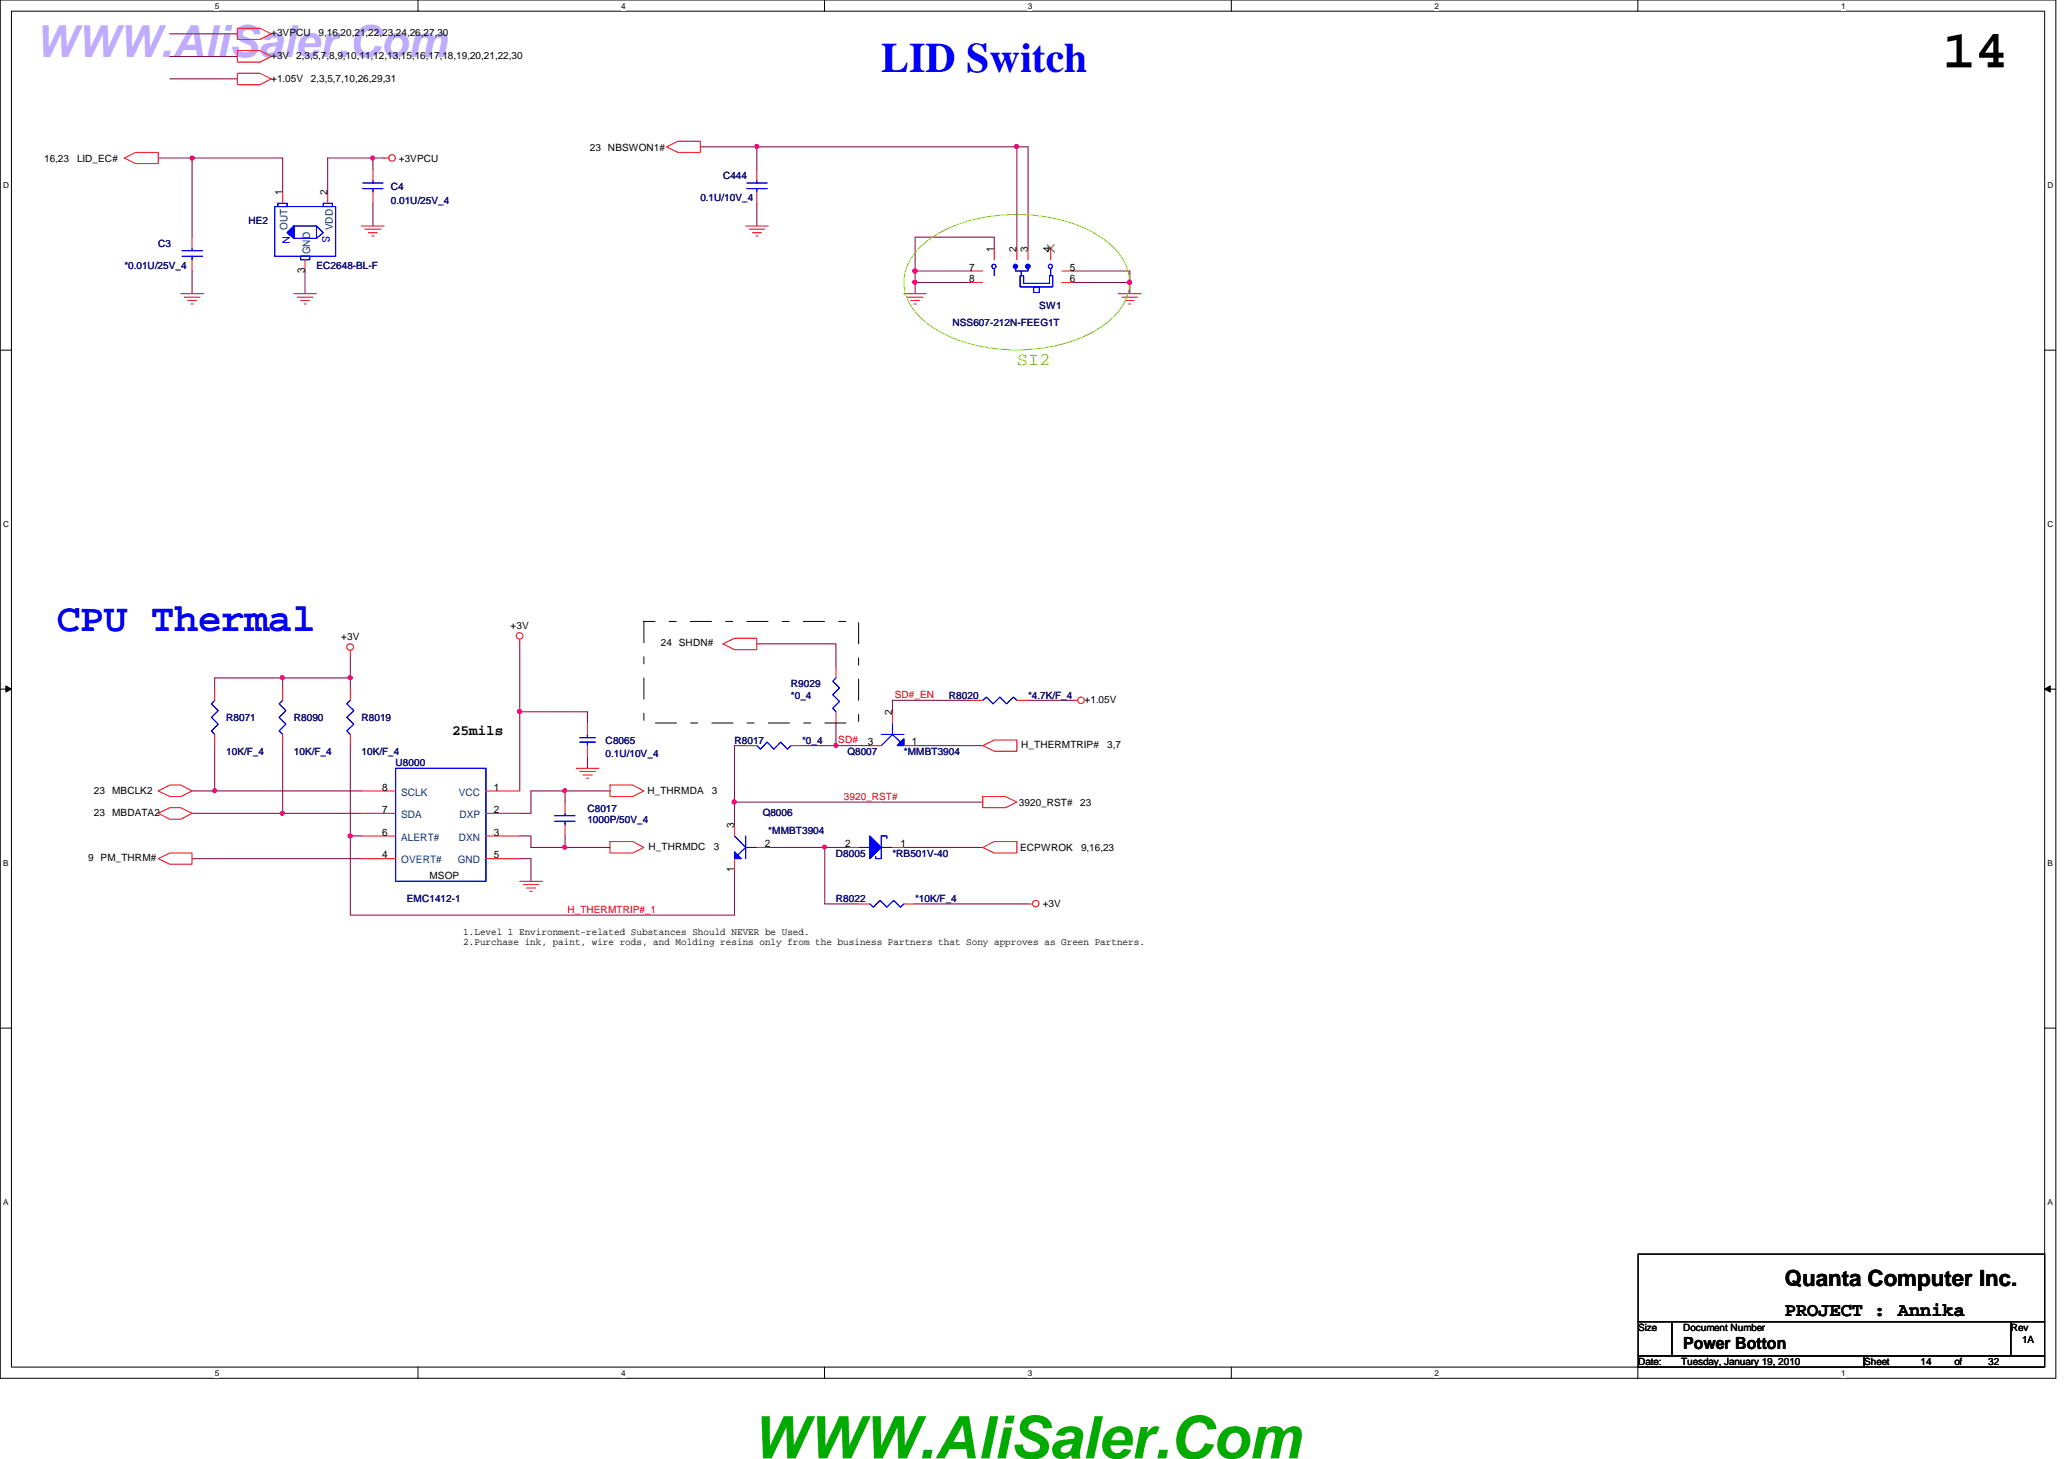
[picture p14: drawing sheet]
<svg xmlns="http://www.w3.org/2000/svg" width="297mm" height="210mm" viewBox="0 0 297 210" stroke-linecap="round" stroke-linejoin="round" font-family="sans-serif">
<defs><g id="words">
<text font-size="8.5" fill="#00ab00" x="108.2" y="209.8">WWW.AliSaler.Com</text>
<text font-size="7.8" x="279.6" y="9.7">14</text>
<text font-size="6.3" fill="#bfabff" x="5.1" y="8.2">WWW.AliSaler.Com</text>
<text font-size="6" fill="#00f" x="126.8" y="10.3">LID Switch</text>
<text font-size="5.7" fill="#00f" x="8.2" y="90.8">CPU Thermal</text>
<text font-size="3.2" x="256.9" y="185">Quanta Computer Inc.</text>
<text font-size="2.8" x="256.9" y="189.3">PROJECT : Annika</text>
<text font-size="2.6" fill="#80ff00" x="146.3" y="52.5">SI2</text>
<text font-size="2.4" x="242.2" y="194.1">Power Botton</text>
<text font-size="2.1" x="65.1" y="105.7">25mils</text>
<g font-size="1.5">
<text x="40.6" y="28.1" transform="rotate(-90 40.6 28.1)">1</text>
<text x="47.1" y="28.1" transform="rotate(-90 47.1 28.1)">2</text>
<text x="43.9" y="39.3" transform="rotate(-90 43.9 39.3)">3</text>
<text x="139.5" y="38.9">7</text>
<text x="139.5" y="40.6">8</text>
<text x="143" y="36.2" transform="rotate(-90 143 36.2)">1</text>
<text x="146.3" y="36.2" transform="rotate(-90 146.3 36.2)">2</text>
<text x="147.9" y="36.2" transform="rotate(-90 147.9 36.2)">3</text>
<text x="151.2" y="36.2" transform="rotate(-90 151.2 36.2)">4</text>
<text x="154" y="38.9">5</text>
<text x="154" y="40.6">6</text>
<text x="124.9" y="107.2">3</text>
<text x="128.4" y="102.9" transform="rotate(-90 128.4 102.9)">2</text>
<text x="131.2" y="107.2">1</text>
<text x="55" y="113.7">8</text>
<text x="71.1" y="113.7">1</text>
<text x="55" y="117">7</text>
<text x="71.1" y="117">2</text>
<text x="105.7" y="119.1" transform="rotate(-90 105.7 119.1)">3</text>
<text x="55" y="120.2">6</text>
<text x="55" y="123.5">4</text>
<text x="71.1" y="123.5">5</text>
<text x="71.1" y="120.2">3</text>
<text x="105.7" y="125.5" transform="rotate(-90 105.7 125.5)">1</text>
<text x="110.1" y="121.9">2</text>
<text x="121.6" y="121.9">2</text>
<text x="129.6" y="121.9">1</text>
</g>
<g font-size="1.5" fill="#004080">
<text x="41.4" y="33.1" transform="rotate(-90 41.4 33.1)">OUT</text>
<text x="47.9" y="33.1" transform="rotate(-90 47.9 33.1)">VDD</text>
<text x="44.6" y="36.6" transform="rotate(-90 44.6 36.6)">GND</text>
<text x="57.7" y="114.5">SCLK</text>
<text x="57.7" y="117.7">SDA</text>
<text x="66" y="114.5">VCC</text>
<text x="66.1" y="117.7">DXP</text>
<text x="57.7" y="120.9">ALERT#</text>
<text x="57.7" y="124.2">OVERT#</text>
<text x="65.9" y="124.2">GND</text>
<text x="66" y="120.9">DXN</text>
</g>
<g font-size="1.4">
<text x="39" y="5.2">+3VPCU</text>
<text x="45.8" y="5.2">9,16,20,21,22,23,24,26,27,30</text>
<text x="39" y="8.5">+3V 2,3,5,7,8,9,10,11,12,13,15,16,17,18,19,20,21,22,30</text>
<text x="39" y="11.7">+1.05V</text>
<text x="44.7" y="11.7">2,3,5,7,10,26,29,31</text>
<text x="6.3" y="23.3">16,23</text>
<text x="11.1" y="23.3">LID_EC#</text>
<text x="57.4" y="23.3">+3VPCU</text>
<text x="84.9" y="21.7">23</text>
<text x="87.5" y="21.7">NBSWON1#</text>
<text x="49.1" y="92">+3V</text>
<text x="73.5" y="90.4">+3V</text>
<text x="95.1" y="93">24 SHDN#</text>
<text x="156.1" y="101.1">+1.05V</text>
<text x="147" y="107.7">H_THERMTRIP#</text>
<text x="159.3" y="107.7">3,7</text>
<text x="13.5" y="117.4">23</text>
<text x="13.5" y="114.2">23</text>
<text x="16.1" y="117.4">MBDATA2</text>
<text x="16.1" y="114.2">MBCLK2</text>
<text x="93.2" y="114.3">H_THRMDA</text>
<text x="102.4" y="114.3">3</text>
<text x="146.6" y="116">3920_RST#</text>
<text x="155.4" y="116">23</text>
<text x="12.7" y="123.9">9 PM_THRM#</text>
<text x="93.3" y="122.3">H_THRMDC</text>
<text x="102.7" y="122.3">3</text>
<text x="146.8" y="122.4">ECPWROK</text>
<text x="155.6" y="122.4">9,16,23</text>
<text x="61.8" y="126.5">MSOP</text>
<text x="150.1" y="130.6">+3V</text>
<text x="66.7" y="134.5">1.Level 1 Environment-related Substances Should NEVER be Used.</text>
<text x="66.7" y="136">2.Purchase ink, paint, wire rods, and Molding resins only from the business Partners that Sony approves as Green Partners.</text>
<text x="235.8" y="191.5">Size</text>
<text x="242.2" y="191.5">Document Number</text>
<text x="289.4" y="191.5">Rev</text>
<text x="235.8" y="196.4">Date:</text>
<text x="241.9" y="196.4">Tuesday, January 19, 2010</text>
<text x="268.3" y="196.4">Sheet</text>
<text x="276.4" y="196.4">14</text>
<text x="281.3" y="196.4">of</text>
<text x="286.1" y="196.4">32</text>
<text x="291" y="193.2">1A</text>
</g>
<g font-size="1.4" fill="#000080">
<text x="56.3" y="27.3">C4</text>
<text x="56.3" y="29.3">0.01U/25V_4</text>
<text x="100.8" y="29">0.1U/10V_4</text>
<text x="104.1" y="25.7">C444</text>
<text x="22.8" y="35.5">C3</text>
<text x="35.8" y="32.2">HE2</text>
<text x="17.9" y="38.7">*0.01U/25V_4</text>
<text x="45.5" y="38.7">EC2648-BL-F</text>
<text x="137.1" y="46.9">NSS607-212N-FEEG1T</text>
<text x="149.6" y="44.4">SW1</text>
<text x="113.8" y="98.9">R9029</text>
<text x="113.8" y="100.5">*0_4</text>
<text x="136.6" y="100.5">R8020</text>
<text x="148" y="100.5">*4.7K/F_4</text>
<text x="32.6" y="103.8">R8071</text>
<text x="42.3" y="103.8">R8090</text>
<text x="52" y="103.8">R8019</text>
<text x="87.2" y="107">C8065</text>
<text x="105.7" y="107">R8017</text>
<text x="115.4" y="107">*0_4</text>
<text x="32.6" y="108.6">10K/F_4</text>
<text x="42.3" y="108.6">10K/F_4</text>
<text x="52" y="108.6">10K/F_4</text>
<text x="56.9" y="110.2">U8000</text>
<text x="87.2" y="109">0.1U/10V_4</text>
<text x="122" y="108.6">Q8007</text>
<text x="130.1" y="108.6">*MMBT3904</text>
<text x="84.5" y="116.8">C8017</text>
<text x="84.5" y="118.4">1000P/50V_4</text>
<text x="109.8" y="117.4">Q8006</text>
<text x="110.6" y="120">*MMBT3904</text>
<text x="120.3" y="123.3">D8005</text>
<text x="128.4" y="123.3">*RB501V-40</text>
<text x="58.5" y="129.8">EMC1412-1</text>
<text x="120.3" y="129.8">R8022</text>
<text x="131.7" y="129.8">*10K/F_4</text>
</g>
<g font-size="1.4" fill="#00f">
<text x="40.7" y="34" transform="rotate(90 40.7 34)">N</text>
<text x="46.4" y="34" transform="rotate(90 46.4 34)">S</text>
</g>
<g font-size="1.4" fill="#f00">
<text x="128.8" y="100.4">SD#_EN</text>
<text x="120.6" y="106.9">SD#</text>
<text x="121.5" y="115.1">3920_RST#</text>
<text x="81.7" y="131.3">H_THERMTRIP#_1</text>
</g>
<g font-size="1.2">
<text x="30.9" y="1.2">5</text>
<text x="89.4" y="1.2">4</text>
<text x="147.9" y="1.2">3</text>
<text x="206.5" y="1.2">2</text>
<text x="265" y="1.2">1</text>
<text x=".5" y="27.1">D</text>
<text x="294.7" y="27.1">D</text>
<text x=".5" y="75.8">C</text>
<text x="294.7" y="75.8">C</text>
<text x=".5" y="124.6">B</text>
<text x="294.7" y="124.6">B</text>
<text x=".5" y="173.4">A</text>
<text x="294.7" y="173.4">A</text>
<text x="30.9" y="197.9">5</text>
<text x="89.4" y="197.9">4</text>
<text x="147.9" y="197.9">3</text>
<text x="206.5" y="197.9">2</text>
<text x="265" y="197.9">1</text>
</g>
</g></defs>
<path d="M0 0h295.9v198.3h-295.9zM1.6 1.6h292.7v195.1h-292.7z" fill="none" stroke="#000" stroke-width=".14"/>
<g fill="#fff">
<path d="M30.9 .2h.6v1.3h-.6z"/>
<path d="M30.9 196.8h.6v1.4h-.6z"/>
</g>
<path d="M60.2 0v1.6M60.2 196.7v1.6" fill="none" stroke="#000" stroke-width=".14"/>
<g fill="#fff">
<path d="M89.4 .2h.6v1.3h-.6z"/>
<path d="M89.4 196.8h.6v1.4h-.6z"/>
</g>
<path d="M118.7 0v1.6M118.7 196.7v1.6" fill="none" stroke="#000" stroke-width=".14"/>
<g fill="#fff">
<path d="M147.9 .2h.6v1.3h-.6z"/>
<path d="M147.9 196.8h.6v1.4h-.6z"/>
</g>
<path d="M177.2 0v1.6M177.2 196.7v1.6" fill="none" stroke="#000" stroke-width=".14"/>
<g fill="#fff">
<path d="M206.5 .2h.5v1.3h-.5z"/>
<path d="M206.5 196.8h.5v1.4h-.5z"/>
</g>
<path d="M235.7 0v1.6M235.7 196.7v1.6" fill="none" stroke="#000" stroke-width=".14"/>
<g fill="#fff">
<path d="M265 .2h.6v1.3h-.6z"/>
<path d="M265 196.8h.6v1.4h-.6z"/>
<path d="M.5 26h.8v1.3h-.8z"/>
<path d="M294.7 26h.8v1.3h-.8z"/>
<path d="M.5 74.8h.8v1.3h-.8z"/>
<path d="M294.7 74.8h.8v1.3h-.8z"/>
</g>
<path d="M0 50.4h1.6M294.3 50.4h1.6" fill="none" stroke="#000" stroke-width=".14"/>
<g fill="#fff">
<path d="M.5 123.5h.7v1.3h-.7z"/>
<path d="M294.7 123.5h.7v1.3h-.7z"/>
</g>
<path d="M0 99.1h1.6M.8 98.7l.8 .4-.8 .5zM294.3 99.1h1.6M294.3 99.1l.8-.4v.9z" fill="none" stroke="#000" stroke-width=".14"/>
<path d="M.8 98.7l.8 .4-.8 .5zM294.3 99.1l.8-.4v.9z" fill="#000"/>
<g fill="#fff">
<path d="M.5 172.3h.7v1.3h-.7z"/>
<path d="M294.7 172.3h.7v1.3h-.7z"/>
</g>
<path d="M0 147.9h1.6M294.3 147.9h1.6" fill="none" stroke="#000" stroke-width=".14"/>
<path d="M100.8 21.1h8.1v3.3M108.9 29.3v3.2" fill="none" stroke="#800040" stroke-width=".14"/>
<circle cx="108.9" cy="21.1" r=".3" fill="#f0f"/>
<circle cx="108.9" cy="21.1" r=".3" fill="none" stroke="#f0f" stroke-width=".14"/>
<path d="M27.6 39v3.2M40.7 22.7h-13.1v11.4" fill="none" stroke="#800040" stroke-width=".14"/>
<circle cx="27.6" cy="22.7" r=".3" fill="#f0f"/>
<circle cx="27.6" cy="22.7" r=".3" fill="none" stroke="#f0f" stroke-width=".14"/>
<path d="M40.7 22.7v4.9M43.9 39v3.2M47.2 22.7h8.1" fill="none" stroke="#800040" stroke-width=".14"/>
<circle cx="53.6" cy="22.7" r=".3" fill="#f0f"/>
<circle cx="53.6" cy="22.7" r=".3" fill="none" stroke="#f0f" stroke-width=".14"/>
<path d="M22.8 22.7h4.8M47.2 22.7v4.9M53.7 22.7v1.7M53.7 29.3v3.2M131.7 39h8.1M154.5 40.6h8.1" fill="none" stroke="#800040" stroke-width=".14"/>
<circle cx="162.6" cy="40.6" r=".3" fill="#f0f"/>
<circle cx="162.6" cy="40.6" r=".3" fill="none" stroke="#f0f" stroke-width=".14"/>
<path d="M131.7 40.6v1.6" fill="none" stroke="#800040" stroke-width=".14"/>
<circle cx="131.7" cy="40.6" r=".31" fill="#f0f"/>
<circle cx="131.7" cy="40.6" r=".31" fill="none" stroke="#f0f" stroke-width=".14"/>
<path d="M154.5 39h8.1v1.6M131.7 40.6h8.1" fill="none" stroke="#800040" stroke-width=".14"/>
<circle cx="162.6" cy="40.6" r=".3" fill="#f0f"/>
<circle cx="162.6" cy="40.6" r=".3" fill="none" stroke="#f0f" stroke-width=".14"/>
<path d="M131.7 39v1.6" fill="none" stroke="#800040" stroke-width=".14"/>
<circle cx="131.7" cy="39" r=".31" fill="#f0f"/>
<circle cx="131.7" cy="39" r=".31" fill="none" stroke="#f0f" stroke-width=".14"/>
<path d="M24.4 4.9h9.8M146.3 35.7v-14.6h1.7v14.6M162.6 40.6v1.6M120.3 107.3h4.9M131.7 107.3h9.7M139.8 100.8h-11.4v1.6M148 100.8h6.5" fill="none" stroke="#800040" stroke-width=".14"/>
<circle cx="120.3" cy="107.2" r=".31" fill="#f0f"/>
<circle cx="120.3" cy="107.2" r=".31" fill="none" stroke="#f0f" stroke-width=".14"/>
<path d="M50.4 94.3v3.2M108.9 92.6h11.4v3.3M30.9 113.8h21.1M40.7 107.3v9.7M76.4 113.8v3.2M81.3 113.8h6.5M107.3 107.3h-1.6v8.1M120.3 104v3.3h-4.9" fill="none" stroke="#800040" stroke-width=".14"/>
<circle cx="40.6" cy="117" r=".3" fill="#f0f"/>
<circle cx="40.6" cy="117" r=".3" fill="none" stroke="#f0f" stroke-width=".14"/>
<path d="M30.9 97.5v1.6M30.9 107.3v6.5" fill="none" stroke="#800040" stroke-width=".14"/>
<circle cx="30.9" cy="113.7" r=".3" fill="#f0f"/>
<circle cx="30.9" cy="113.7" r=".3" fill="none" stroke="#f0f" stroke-width=".14"/>
<path d="M30.9 97.5h9.8M40.7 117h11.3M105.7 115.4h35.7M50.4 131.7h55.3M74.8 123.5h1.6v3.3M76.4 120.3v1.6M118.7 121.9h3.3" fill="none" stroke="#800040" stroke-width=".14"/>
<circle cx="105.7" cy="115.4" r=".31" fill="#f0f"/>
<circle cx="105.7" cy="115.4" r=".31" fill="none" stroke="#f0f" stroke-width=".14"/>
<path d="M50.4 97.5v1.6M74.8 117h1.6M81.3 113.8v1.6M84.5 108.9v1.6M50.4 120.3h1.6M74.8 120.3h1.6M76.4 121.9h4.9" fill="none" stroke="#800040" stroke-width=".14"/>
<circle cx="81.3" cy="113.7" r=".3" fill="#f0f"/>
<circle cx="81.3" cy="113.7" r=".3" fill="none" stroke="#f0f" stroke-width=".14"/>
<path d="M40.7 97.5v1.6M74.8 102.4v11.4M76.4 113.8h4.9M81.3 121.9h6.5" fill="none" stroke="#800040" stroke-width=".14"/>
<circle cx="74.8" cy="102.4" r=".31" fill="#f0f"/>
<circle cx="74.8" cy="102.4" r=".31" fill="none" stroke="#f0f" stroke-width=".14"/>
<path d="M40.7 97.5h9.7" fill="none" stroke="#800040" stroke-width=".14"/>
<circle cx="50.4" cy="97.5" r=".31" fill="#f0f"/>
<circle cx="50.4" cy="97.5" r=".31" fill="none" stroke="#f0f" stroke-width=".14"/>
<circle cx="40.6" cy="97.5" r=".3" fill="#f0f"/>
<circle cx="40.6" cy="97.5" r=".3" fill="none" stroke="#f0f" stroke-width=".14"/>
<path d="M50.4 107.3v13M27.6 123.5h24.4M118.7 121.9v8.1" fill="none" stroke="#800040" stroke-width=".14"/>
<circle cx="118.7" cy="121.9" r=".3" fill="#f0f"/>
<circle cx="118.7" cy="121.9" r=".3" fill="none" stroke="#f0f" stroke-width=".14"/>
<path d="M74.8 92.6v9.8h9.7M105.7 115.4v3.3M50.4 120.3v11.4M105.7 125.1v6.6M110.6 121.9h8.1M118.7 130h4.9M130.1 121.9h11.3M131.7 130h16.3" fill="none" stroke="#800040" stroke-width=".14"/>
<circle cx="50.4" cy="120.3" r=".31" fill="#f0f"/>
<circle cx="50.4" cy="120.3" r=".31" fill="none" stroke="#f0f" stroke-width=".14"/>
<path d="M84.5 102.4v1.6M81.3 120.3v1.6" fill="none" stroke="#800040" stroke-width=".14"/>
<circle cx="81.3" cy="121.9" r=".3" fill="#f0f"/>
<circle cx="81.3" cy="121.9" r=".3" fill="none" stroke="#f0f" stroke-width=".14"/>
<path d="M108.9 21.1h37.4M27.6 113.8h3.3M27.6 117h13.1" fill="none" stroke="#800040" stroke-width=".14"/>
<circle cx="146.3" cy="21.1" r=".3" fill="#f0f"/>
<circle cx="146.3" cy="21.1" r=".3" fill="none" stroke="#f0f" stroke-width=".14"/>
<path d="M24.4 8.1h9.8M24.4 11.3h9.8M143.1 35.7v-1.6h-11.4v4.9" fill="none" stroke="#800040" stroke-width=".14"/>
<g fill="none" stroke="#f00" stroke-width=".14">
<path d="M34.2 4.1h3.2l1.6 .8-1.6 .8h-3.2zM34.2 7.3h3.2l1.6 .8-1.6 .8h-3.2zM34.2 10.5h3.2l1.6 .8-1.6 .9h-3.2zM17.9 22.7l1.6-.8h3.3v1.6h-3.3zM52 32.5h3.3M52.5 33h2.3M53 33.5h1.3M53.5 34h.3M55.3 22.7h.7M95.9 21.1l1.7-.8h3.2v1.6h-3.2zM107.3 32.5h3.3M107.8 33h2.3"/>
<path d="M108.3 33.5h1.3M108.8 34h.3M26 42.2h3.3M26.5 42.8h2.3M27 43.2h1.3M27.5 43.7h.3M42.3 42.2h3.2M42.8 42.8h2.2M43.3 43.2h1.3M43.8 43.7h.3M130.1 42.2h3.2M130.6 42.8h2.2"/>
<path d="M131.1 43.2h1.2M131.5 43.7h.4M160.9 42.2h3.3M161.5 42.8h2.2M161.9 43.2h1.3M162.4 43.7h.3M50.4 93.6v.7M74.8 92v.6M104.1 92.6l1.6-.8h3.2v1.7h-3.2zM22.8 117l1.6-.8h1.6l1.6 .8-1.6 .9h-1.6zM22.8 113.8l1.6-.9h1.6l1.6 .9-1.6 .8h-1.6zM82.9 110.5h3.3"/>
<path d="M83.4 111h2.3M83.9 111.5h1.3M84.4 112h.3M87.8 112.9h3.3l1.6 .9-1.6 .8h-3.3zM141.4 114.6h3.3l1.6 .8-1.6 .8h-3.3zM141.4 107.3l1.7-.8h3.2v1.6h-3.2zM154.5 100.8h.6M22.8 123.5l1.6-.8h3.2v1.6h-3.2zM74.8 126.8h3.3M75.3 127.3h2.3M75.8 127.8h1.3M76.3 128.2h.3"/>
<path d="M87.8 121.1h3.3l1.6 .8-1.6 .8h-3.3zM123.6 130h1.6M130.1 130h1.6M141.4 121.9l1.7-.8h3.2v1.6h-3.2zM148 130h.6"/>
<circle cx="56.4" cy="22.7" r=".47"/>
<circle cx="50.4" cy="93.1" r=".48"/>
<circle cx="74.8" cy="91.5" r=".48"/>
<circle cx="155.6" cy="100.7" r=".47"/>
<circle cx="149" cy="130" r=".47"/>
</g>
<path d="M235.8 180.4h58.5v9.8h-58.5zM235.8 190.2h4.8v4.9h-4.8zM235.8 195.1h32.5v1.6h-32.5zM240.6 190.2h48.8v4.9h-48.8zM268.3 195.1h26v1.6h-26zM289.4 190.2h4.9v4.9h-4.9z" fill="none" stroke="#000" stroke-width=".14"/>
<path d="M92.7 89.4h30.9v14.6h-30.9z" fill="none" stroke="#000" stroke-width=".14" stroke-dasharray="3 2 1 2"/>
<path d="M132.3 35.7a18.1 18.1 0 0 1 10.5-4.6 23.6 23.6 0 0 1 15.6 3 8.7 8.7 0 0 1 4.1 5.4 6.7 6.7 0 0 1-2.2 6 18.2 18.2 0 0 1-10.5 4.6 23.5 23.5 0 0 1-15.5-3 8.7 8.7 0 0 1-4.1-5.4 6.8 6.8 0 0 1 2.1-6z" fill="none" stroke="#80ff00" stroke-width=".14"/>
<g fill="none" stroke="#00f" stroke-width=".14">
<path d="M146.8 39.7h.5v1.1h3.7v-1.1h.5v1.6h-4.7zM125.2 130l.5 .5 1-1 .9 1 1-1 1 1 .5-.5"/>
<circle cx="151.2" cy="38.3" r=".31"/>
</g>
<circle cx="147.9" cy="38.3" r=".32" fill="#00f"/>
<circle cx="147.9" cy="38.3" r=".32" fill="none" stroke="#00f" stroke-width=".14"/>
<circle cx="146.1" cy="38.3" r=".31" fill="#00f"/>
<g fill="none" stroke="#00f" stroke-width=".14">
<path d="M143.1 38.7v1M146.2 38.7v.3h1.8v-.3M146.8 39.7h.5v1.1h3.7v-1.1h.5v1.6h-4.7zM147 39v.7M151.2 38.7v1M148.8 41.3h.8v.8h-.8z"/>
<circle cx="143" cy="38.3" r=".31"/>
<circle cx="146.1" cy="38.3" r=".31"/>
<circle cx="151.2" cy="38.3" r=".31"/>
</g>
<circle cx="147.9" cy="38.3" r=".32" fill="#00f"/>
<circle cx="147.9" cy="38.3" r=".32" fill="none" stroke="#00f" stroke-width=".14"/>
<circle cx="146.1" cy="38.3" r=".31" fill="#00f"/>
<g fill="none" stroke="#00f" stroke-width=".14">
<path d="M52.2 27.1h2.9M52.2 26.3h2.9M53.7 26v.3M53.7 27.1v.5M143.1 38.7v1M146.2 38.7v.3h1.8v-.3M147 39v.7M151.2 38.7v1M148.8 41.3h.8v.8h-.8zM30.9 100.8l-.5 .5 1 .9-1 1 1 1-1 1 .5 .5M40.7 100.8l-.5 .5 .9 .9-.9 1 .9 1-.9 1 .5 .5M50.4 100.8l-.5 .5 1 .9-1 1 1 1-1 1 .5 .5"/>
<path d="M79.8 118.2h3M79.8 117.3h3M81.3 117v.3M81.3 118.2v.5M83.4 106.1h2.3M83.4 106.8h2.3M84.5 105.7v.4M84.5 106.8v.5M141.4 100.8l.5-.5 1 1 1-1 1 1 .9-1 .5 .5"/>
<circle cx="143" cy="38.3" r=".31"/>
<circle cx="146.1" cy="38.3" r=".31"/>
</g>
<g fill="none" stroke="#f00" stroke-width=".14">
<path d="M53.7 24.4v1.6M53.7 27.6v1.7M139.8 39h1.6M143.1 35.7v1.7M146.3 35.7v1.7M148 35.7v1.7M151.2 35.7v1.7M152.8 39h1.7M139.8 40.6h1.6M152.8 40.6h1.7M30.9 99.1v1.7M40.7 99.1v1.7"/>
<path d="M50.4 99.1v1.7M30.9 105.7v1.6M40.7 105.7v1.6M50.4 105.7v1.6M81.3 115.4v1.6M81.3 118.7v1.6M84.5 104v1.7M84.5 107.3v1.6M139.8 100.8h1.6M146.3 100.8h1.7"/>
</g>
<path d="M150.7 35.2l1.1 1.1M151.7 35.2l-1 1.1" fill="none" stroke="#804000" stroke-width=".14"/>
<path d="M129.6 106.8l.5-.5v1h-1z" fill-rule="evenodd" fill="#00f"/>
<path d="M126.8 105.7h3.3M128.4 104v1.7M129.6 106.8l-1.2-1.1-1.6 1.6M129.6 106.8l.5-.5v1h-1z" fill="none" stroke="#00f" stroke-width=".14"/>
<path d="M129.6 106.8l.5-.5v1h-1z" fill-rule="evenodd" fill="#00f"/>
<path d="M26.2 36.9h2.9M26.2 36.1h2.9M27.6 35.7v.4M27.6 36.9v.5M126.8 105.7h3.3M128.4 104v1.7M129.6 106.8l-1.2-1.1-1.6 1.6M129.6 106.8l.5-.5v1h-1z" fill="none" stroke="#00f" stroke-width=".14"/>
<path d="M27.6 34.1v1.6M27.6 37.4v1.6M125.2 107.3h1.6M128.4 102.4v1.6M130.1 107.3h1.6" fill="none" stroke="#f00" stroke-width=".14"/>
<path d="M105.7 122.6l1 .9h-1z" fill-rule="evenodd" fill="#00f"/>
<path d="M105.7 122.6l1 .9h-1zM105.7 120.3l1.6 1.6-1.1 1.1M107.3 120.3v3.2M107.3 121.9h1.6" fill="none" stroke="#00f" stroke-width=".14"/>
<path d="M105.7 122.6l1 .9h-1z" fill-rule="evenodd" fill="#00f"/>
<g fill="none" stroke="#00f" stroke-width=".14">
<path d="M39.5 29.7h8.8v7.2h-8.8zM40 29.3h1.3v.4h-1.3zM42.3 32.5h3.2v1.8h-3.2zM43.3 36.9h1.3v.5h-1.3zM46.5 29.3h1.3v.4h-1.3zM107.5 27.1h2.9M107.5 26.3h2.9M108.9 26v.3M108.9 27.1v.5M56.9 110.5h13v16.3h-13zM105.7 122.6l1 .9h-1zM105.7 120.3l1.6 1.6-1.1 1.1"/>
<path d="M107.3 120.3v3.2M107.3 121.9h1.6"/>
</g>
<g fill="none" stroke="#f00" stroke-width=".14">
<path d="M108.9 24.4v1.6M108.9 27.6v1.7M52 113.8h4.9M52 117h4.9M69.9 113.8h4.9M69.9 117h4.9M105.7 118.7v1.6M52 120.3h4.9M52 123.5h4.9M69.9 120.3h4.9M69.9 123.5h4.9M105.7 123.5v1.6"/>
<path d="M108.9 121.9h1.7"/>
</g>
<path d="M41.3 33.5l1-1v1.8z" fill-rule="evenodd" fill="#00f"/>
<path d="M39.5 29.7h8.8v7.2h-8.8zM40 29.3h1.3v.4h-1.3zM41.3 33.5l1-1v1.8zM42.3 32.5h3.2v1.8h-3.2zM42.3 32.5v1.6M43.3 36.9h1.3v.5h-1.3zM45.5 32.5l1 1-1 .8zM46.5 29.3h1.3v.4h-1.3z" fill="none" stroke="#00f" stroke-width=".14"/>
<path d="M41.3 33.5l1-1v1.8z" fill-rule="evenodd" fill="#00f"/>
<path d="M41.3 33.5l1-1v1.8zM42.3 32.5v1.6M45.5 32.5l1 1-1 .8zM108.9 107.3l.5 .5 1-1 1 1 .9-1 1 1 .5-.5" fill="none" stroke="#00f" stroke-width=".14"/>
<path d="M40.7 27.6v1.7M43.9 37.4v1.6M47.2 27.6v1.7M107.3 107.3h1.6M113.8 107.3h1.6" fill="none" stroke="#f00" stroke-width=".14"/>
<path d="M125.2 120.3l1.6 1.6-1.6 1.6z" fill="#00f"/>
<path d="M123.6 121.9h1.6M125.2 120.3l1.6 1.6-1.6 1.6zM126.8 121.9h1.6M127.6 120.6v-.3h-.8v3.2h-.8v-.3" fill="none" stroke="#00f" stroke-width=".14"/>
<path d="M125.2 120.3l1.6 1.6-1.6 1.6z" fill="#00f"/>
<path d="M120.3 97.5l-.5 .5 1 1-1 .9 1 1-1 1 .5 .5M123.6 121.9h1.6M125.2 120.3l1.6 1.6-1.6 1.6zM126.8 121.9h1.6M127.6 120.6v-.3h-.8v3.2h-.8v-.3" fill="none" stroke="#00f" stroke-width=".14"/>
<path d="M120.3 95.9v1.6M120.3 102.4v1.6M122 121.9h1.6M128.4 121.9h1.7" fill="none" stroke="#f00" stroke-width=".14"/>
<circle cx="108.9" cy="21.1" r=".3" fill="#f0f"/>
<circle cx="108.9" cy="21.1" r=".3" fill="none" stroke="#f0f" stroke-width=".14"/>
<circle cx="27.6" cy="22.7" r=".3" fill="#f0f"/>
<circle cx="27.6" cy="22.7" r=".3" fill="none" stroke="#f0f" stroke-width=".14"/>
<circle cx="53.6" cy="22.7" r=".3" fill="#f0f"/>
<circle cx="53.6" cy="22.7" r=".3" fill="none" stroke="#f0f" stroke-width=".14"/>
<circle cx="162.6" cy="40.6" r=".3" fill="#f0f"/>
<circle cx="162.6" cy="40.6" r=".3" fill="none" stroke="#f0f" stroke-width=".14"/>
<circle cx="131.7" cy="40.6" r=".31" fill="#f0f"/>
<circle cx="131.7" cy="40.6" r=".31" fill="none" stroke="#f0f" stroke-width=".14"/>
<circle cx="162.6" cy="40.6" r=".3" fill="#f0f"/>
<circle cx="162.6" cy="40.6" r=".3" fill="none" stroke="#f0f" stroke-width=".14"/>
<circle cx="131.7" cy="39" r=".31" fill="#f0f"/>
<circle cx="131.7" cy="39" r=".31" fill="none" stroke="#f0f" stroke-width=".14"/>
<circle cx="120.3" cy="107.2" r=".31" fill="#f0f"/>
<circle cx="120.3" cy="107.2" r=".31" fill="none" stroke="#f0f" stroke-width=".14"/>
<circle cx="40.6" cy="117" r=".3" fill="#f0f"/>
<circle cx="40.6" cy="117" r=".3" fill="none" stroke="#f0f" stroke-width=".14"/>
<circle cx="30.9" cy="113.7" r=".3" fill="#f0f"/>
<circle cx="30.9" cy="113.7" r=".3" fill="none" stroke="#f0f" stroke-width=".14"/>
<circle cx="105.7" cy="115.4" r=".31" fill="#f0f"/>
<circle cx="105.7" cy="115.4" r=".31" fill="none" stroke="#f0f" stroke-width=".14"/>
<circle cx="81.3" cy="113.7" r=".3" fill="#f0f"/>
<circle cx="81.3" cy="113.7" r=".3" fill="none" stroke="#f0f" stroke-width=".14"/>
<circle cx="74.8" cy="102.4" r=".31" fill="#f0f"/>
<circle cx="74.8" cy="102.4" r=".31" fill="none" stroke="#f0f" stroke-width=".14"/>
<circle cx="50.4" cy="97.5" r=".31" fill="#f0f"/>
<circle cx="50.4" cy="97.5" r=".31" fill="none" stroke="#f0f" stroke-width=".14"/>
<circle cx="40.6" cy="97.5" r=".3" fill="#f0f"/>
<circle cx="40.6" cy="97.5" r=".3" fill="none" stroke="#f0f" stroke-width=".14"/>
<circle cx="118.7" cy="121.9" r=".3" fill="#f0f"/>
<circle cx="118.7" cy="121.9" r=".3" fill="none" stroke="#f0f" stroke-width=".14"/>
<circle cx="50.4" cy="120.3" r=".31" fill="#f0f"/>
<circle cx="50.4" cy="120.3" r=".31" fill="none" stroke="#f0f" stroke-width=".14"/>
<circle cx="81.3" cy="121.9" r=".3" fill="#f0f"/>
<circle cx="81.3" cy="121.9" r=".3" fill="none" stroke="#f0f" stroke-width=".14"/>
<circle cx="146.3" cy="21.1" r=".3" fill="#f0f"/>
<circle cx="146.3" cy="21.1" r=".3" fill="none" stroke="#f0f" stroke-width=".14"/>
<use href="#words"/>
</svg>
